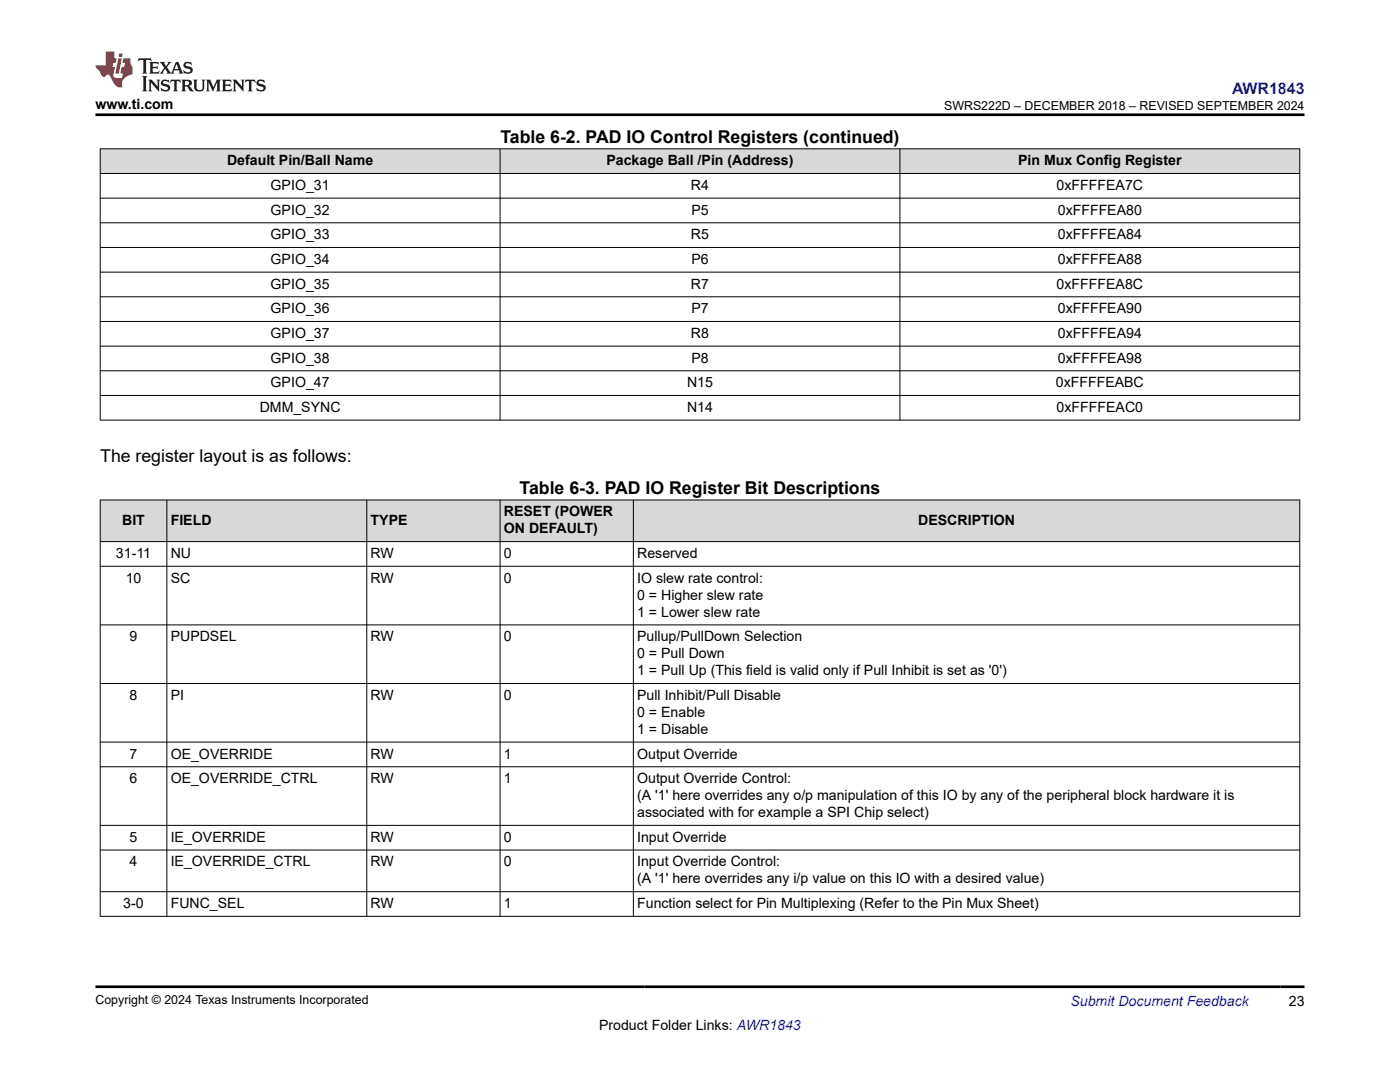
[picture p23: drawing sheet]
<svg xmlns="http://www.w3.org/2000/svg" width="279mm" height="216mm" viewBox="0 0 279 216" stroke-linecap="round" stroke-linejoin="round" font-family="sans-serif">
<defs><g id="words">
<g font-size="3.5">
<text x="99.9" y="28.5">Table 6-2. PAD IO Control Registers (continued)</text>
<text x="20" y="92.3">The register layout is as follows:</text>
<text x="103.7" y="98.6">Table 6-3. PAD IO Register Bit Descriptions</text>
</g>
<text font-size="3.2" fill="#00f" x="245.9" y="18.7">AWR1843</text>
<g font-size="2.8">
<text x="19" y="21.8">www.ti.com</text>
<text x="45.3" y="33">Default Pin/Ball Name</text>
<text x="121" y="33">Package Ball /Pin (Address)</text>
<text x="203.2" y="33">Pin Mux Config Register</text>
<text x="54" y="37.9">GPIO_31</text>
<text x="137.9" y="37.9">R4</text>
<text x="210.9" y="37.9">0xFFFFEA7C</text>
<text x="54" y="42.8">GPIO_32</text>
<text x="54" y="47.7">GPIO_33</text>
<text x="137.9" y="47.7">R5</text>
<text x="138" y="42.8">P5</text>
<text x="211.1" y="42.8">0xFFFFEA80</text>
<text x="211.1" y="47.7">0xFFFFEA84</text>
<text x="54" y="52.7">GPIO_34</text>
<text x="138" y="52.7">P6</text>
<text x="211.1" y="52.7">0xFFFFEA88</text>
<text x="54" y="57.6">GPIO_35</text>
<text x="137.9" y="57.6">R7</text>
<text x="210.9" y="57.6">0xFFFFEA8C</text>
<text x="54" y="62.5">GPIO_36</text>
<text x="138" y="62.5">P7</text>
<text x="211.1" y="62.5">0xFFFFEA90</text>
<text x="54" y="67.4">GPIO_37</text>
<text x="137.9" y="67.4">R8</text>
<text x="211.1" y="67.4">0xFFFFEA94</text>
<text x="54" y="72.3">GPIO_38</text>
<text x="54" y="77.3">GPIO_47</text>
<text x="137.1" y="77.3">N15</text>
<text x="138" y="72.3">P8</text>
<text x="210.7" y="77.3">0xFFFFEABC</text>
<text x="211.1" y="72.3">0xFFFFEA98</text>
<text x="51.8" y="82.2">DMM_SYNC</text>
<text x="137.1" y="82.2">N14</text>
<text x="210.9" y="82.2">0xFFFFEAC0</text>
<text x="24.4" y="104.7">BIT</text>
<text x="34.1" y="104.7">FIELD</text>
<text x="74" y="104.7">TYPE</text>
<text x="100.6" y="103">RESET (POWER</text>
<text x="100.6" y="106.4">ON DEFAULT)</text>
<text x="183.3" y="104.7">DESCRIPTION</text>
<text x="23.1" y="111.3">31-11</text>
<text x="34.1" y="111.3">NU</text>
<text x="74" y="111.3">RW</text>
<text x="100.6" y="111.3">0</text>
<text x="127.2" y="111.3">Reserved</text>
<text x="25.1" y="116.3">10</text>
<text x="34.1" y="116.3">SC</text>
<text x="74" y="116.3">RW</text>
<text x="100.6" y="116.3">0</text>
<text x="127.2" y="116.3">IO slew rate control:</text>
<text x="127.2" y="119.7">0 = Higher slew rate</text>
<text x="127.2" y="123">1 = Lower slew rate</text>
<text x="25.9" y="128">9</text>
<text x="34.1" y="128">PUPDSEL</text>
<text x="74" y="128">RW</text>
<text x="100.6" y="128">0</text>
<text x="127.2" y="128">Pullup/PullDown Selection</text>
<text x="127.2" y="131.3">0 = Pull Down</text>
<text x="127.2" y="134.7">1 = Pull Up (This field is valid only if Pull Inhibit is set as '0')</text>
<text x="25.9" y="139.7">8</text>
<text x="34.1" y="139.7">PI</text>
<text x="74" y="139.7">RW</text>
<text x="100.6" y="139.7">0</text>
<text x="127.2" y="139.7">Pull Inhibit/Pull Disable</text>
<text x="127.2" y="143">0 = Enable</text>
<text x="127.2" y="146.4">1 = Disable</text>
<text x="25.9" y="151.4">7</text>
<text x="34.1" y="151.4">OE_OVERRIDE</text>
<text x="74" y="151.4">RW</text>
<text x="100.6" y="151.4">1</text>
<text x="127.2" y="151.4">Output Override</text>
<text x="25.9" y="156.3">6</text>
<text x="34.1" y="156.3">OE_OVERRIDE_CTRL</text>
<text x="74" y="156.3">RW</text>
<text x="100.6" y="156.3">1</text>
<text x="127.2" y="156.3">Output Override Control:</text>
<text x="127.2" y="159.7">(A '1' here overrides any o/p manipulation of this IO by any of the peripheral block hardware it is</text>
<text x="25.9" y="168">5</text>
<text x="34.1" y="168">IE_OVERRIDE</text>
<text x="74" y="168">RW</text>
<text x="100.6" y="168">0</text>
<text x="127.2" y="163">associated with for example a SPI Chip select)</text>
<text x="127.2" y="168">Input Override</text>
<text x="25.9" y="172.9">4</text>
<text x="34.1" y="172.9">IE_OVERRIDE_CTRL</text>
<text x="74" y="172.9">RW</text>
<text x="100.6" y="172.9">0</text>
<text x="127.2" y="172.9">Input Override Control:</text>
<text x="127.2" y="176.3">(A '1' here overrides any i/p value on this IO with a desired value)</text>
<text x="24.6" y="181.2">3-0</text>
<text x="34.1" y="181.2">FUNC_SEL</text>
<text x="74" y="181.2">RW</text>
<text x="100.6" y="181.2">1</text>
<text x="127.2" y="181.2">Function select for Pin Multiplexing (Refer to the Pin Mux Sheet)</text>
<text x="257.2" y="200.7">23</text>
<text x="119.6" y="205.5">Product Folder Links: AWR1843</text>
</g>
<text font-size="2.8" fill="#00f" x="213.6" y="200.7">Submit Document Feedback</text>
<g font-size="2.5">
<text x="188.4" y="21.9">SWRS222D – DECEMBER 2018 – REVISED SEPTEMBER 2024</text>
<text x="19" y="200.4">Copyright © 2024 Texas Instruments Incorporated</text>
</g>
</g></defs>
<g fill="#d8d8d8">
<path d="M20 29.7h239.4v4.9h-239.4z" fill-rule="evenodd"/>
<path d="M20.1 29.8h79.6v4.8h-79.6z" fill-rule="evenodd"/>
<path d="M99.9 29.8h79.6v4.8h-79.6z" fill-rule="evenodd"/>
<path d="M179.7 29.8h79.6v4.8h-79.6z" fill-rule="evenodd"/>
</g>
<g fill="none" stroke="#000" stroke-width=".2">
<path d="M19.9 29.7h239.6M19.9 34.6h239.6M19.9 39.5h239.6M20 29.6v54.3M99.8 29.6v54.3M179.6 29.6v54.3M259.4 29.6v54.3M19.9 44.5h239.6M19.9 49.4h239.6M19.9 54.3h239.6M19.9 59.2h239.6M19.9 64.1h239.6"/>
<path d="M19.9 69.1h239.6M19.9 74h239.6M19.9 78.9h239.6M19.9 83.8h239.6"/>
</g>
<g fill="#d8d8d8">
<path d="M20 99.8h239.4v8.3h-239.4z" fill-rule="evenodd"/>
<path d="M20.1 99.8h13.1v8.2h-13.1z" fill-rule="evenodd"/>
<path d="M33.4 99.8h39.7v8.2h-39.7z" fill-rule="evenodd"/>
<path d="M73.3 99.8h26.4v8.2h-26.4z" fill-rule="evenodd"/>
<path d="M99.9 99.8h26.4v8.2h-26.4z" fill-rule="evenodd"/>
<path d="M126.5 99.8h132.8v8.2h-132.8z" fill-rule="evenodd"/>
</g>
<g fill="none" stroke="#000" stroke-width=".2">
<path d="M19.9 99.8h239.6M20 99.7v83.2M33.3 99.7v83.2M73.2 99.7v83.2M99.8 99.7v83.2M126.4 99.7v83.2M259.4 99.7v83.2M19.9 108.1h239.6M19.9 113h239.6M19.9 124.7h239.6M19.9 136.4h239.6M19.9 148.1h239.6"/>
<path d="M19.9 153h239.6M19.9 164.7h239.6M19.9 169.6h239.6M19.9 177.9h239.6M19.9 182.8h239.6"/>
</g>
<path d="M27.7 11.6l-.2 .6 .5-.2h.6v.1v2.2l-.2 .4h1l-.2-.4v-2.2v-.1h.5l.5 .2-.1-.6zM29.8 12.4l.2 .3v1.6l-.2 .4h1.9l.1-.6a1.08 1.08 0 0 1-1.3 .2v-.7h.6l.4 .2v-.7l-.4 .2h-.6v-.5l.2-.2a1 1 0 0 1 1 .3l-.1-.5zM31.8 12.4l1 1.1-1 1.2h.9l-.2-.2 .4-.8 .5 .8-.2 .2h1.6l-.2-.2 .1-.5h1l.1 .5-.1 .2h.9l-.2-.4-.8-1.9h-.5l-1 2.1-.8-1.1 .9-1h-.8l.2 .2-.5 .6-.3-.6 .1-.2zM35.2 12.8l.4 1h-.8zM36.8 12.5a.65 .65 0 0 0-.2 .7 .65 .65 0 0 0 .6 .5l.7 .1 .1 .3a.79 .79 0 0 1-.7 .4 .79 .79 0 0 1-.7-.5l.1 .7 .2-.1a.93 .93 0 0 0 1.1 0 .93 .93 0 0 0 .4-.9 1.46 1.46 0 0 0-1.2-.6l-.1-.3a1.09 1.09 0 0 1 1.2 .2l-.2-.6-.1 .1-.6-.2zM28.4 15.2l.2 .4v2.2l-.2 .4h1l-.2-.4v-2.2l.2-.4zM29.6 15.9l.2 .4v1.5l-.2 .4h.8l-.3-.4v-1.3l1.7 1.8v-2l.2-.4h-.8l.2 .2 .1 1.1-1.2-1.3zM32.3 16a.65 .65 0 0 0-.2 .8 .65 .65 0 0 0 .7 .4l.6 .2 .1 .2a.79 .79 0 0 1-.7 .4 .79 .79 0 0 1-.7-.5l.1 .7 .2-.1a.93 .93 0 0 0 1.1 .1 .93 .93 0 0 0 .4-1 1.46 1.46 0 0 0-1.2-.5l-.1-.4a1.09 1.09 0 0 1 1.2 .2l-.2-.6-.1 .1-.6-.1zM34.1 15.9l-.1 .6a.63 .63 0 0 1 .7-.3l.1 1.6-.3 .4h1l-.2-.4v-1.6a.66 .66 0 0 1 .8 .3l-.1-.6zM36.2 15.9l.2 .4v1.5l-.2 .4h.9l-.2-.2v-.7h.5l.1 .2a.79 .79 0 0 0 1.2 .6l-1-.9a.61 .61 0 0 0 .6-.6 .61 .61 0 0 0-.5-.7zM36.9 16.2h.2a.47 .47 0 0 1 .5 .1 .47 .47 0 0 1 .1 .5l-.2 .1-.6 .1zM38.5 15.9l.2 .2a2.27 2.27 0 0 0 .4 2 1.04 1.04 0 0 0 1.7-.7v-1.3l.2-.2h-.8l.2 .4v1.1a.6 .6 0 0 1-.6 .6 .6 .6 0 0 1-.6-.6v-1.1l.3-.4zM41.1 15.9l.2 .4v1.5l-.2 .4h.7l-.2-.4v-1.4l.9 1.9 .8-1.9v1.4l-.2 .4h1l-.3-.4v-1.5l.3-.4h-.8l-.7 1.5-.7-1.5zM44.3 15.9l.2 .4v1.5l-.2 .4h1.9l.1-.6a1.09 1.09 0 0 1-1.3 .2v-.7h.6l.4 .2v-.6l-.4 .2h-.6v-.6l.2-.1a1.01 1.01 0 0 1 1 .3l-.1-.6zM46.4 15.9l.3 .4v1.5l-.3 .4h.8l-.2-.4v-1.3l1.6 1.8v-2l.2-.4h-.7l.2 .2v1.1l-1.2-1.3zM49 15.9l-.1 .6a.63 .63 0 0 1 .8-.3v1.6l-.3 .4h1l-.2-.4v-1.6a.66 .66 0 0 1 .8 .3l-.1-.6zM51.4 16a.65 .65 0 0 0-.2 .8 .65 .65 0 0 0 .6 .4l.6 .2 .2 .2a.79 .79 0 0 1-.8 .4 .79 .79 0 0 1-.6-.5l.1 .7 .2-.1a.93 .93 0 0 0 1 .1 .93 .93 0 0 0 .5-1 1.46 1.46 0 0 0-1.3-.5l-.1-.4a1.09 1.09 0 0 1 1.3 .2l-.2-.6-.2 .1-.5-.1z" fill="#231f20"/>
<path d="M21.1 10.3v2.7h-2.1l.1 .4 .9 1a.95 .95 0 0 0 .9 .9 .59 .59 0 0 1 .6-.4 .59 .59 0 0 1 .5 .3l.4 .8a1.59 1.59 0 0 0 2.1 1.4 1.61 1.61 0 0 1 1-2.3l1-.3-.1-1.5a1.59 1.59 0 0 1-.4-1.7h-1.4l-.2 .9h.5l-.1 .9h-.5l-.2 .9v.3l.4 .1-.2 .9h-.6a.73 .73 0 0 1-1.1-.7l.3-1.5h-.5l.2-.9h.5l.2-.9h-.5v-1.3zM23.6 11.6l-.6 3.1h.7l.6-3.1zM23.8 10.7l-.1 .6h.7l.1-.6z" fill="#ed1c24"/>
<path d="M19 22.9h241.3M19 196.9h241.3" fill="none" stroke="#000" stroke-width=".53"/>
<use href="#words"/>
</svg>
